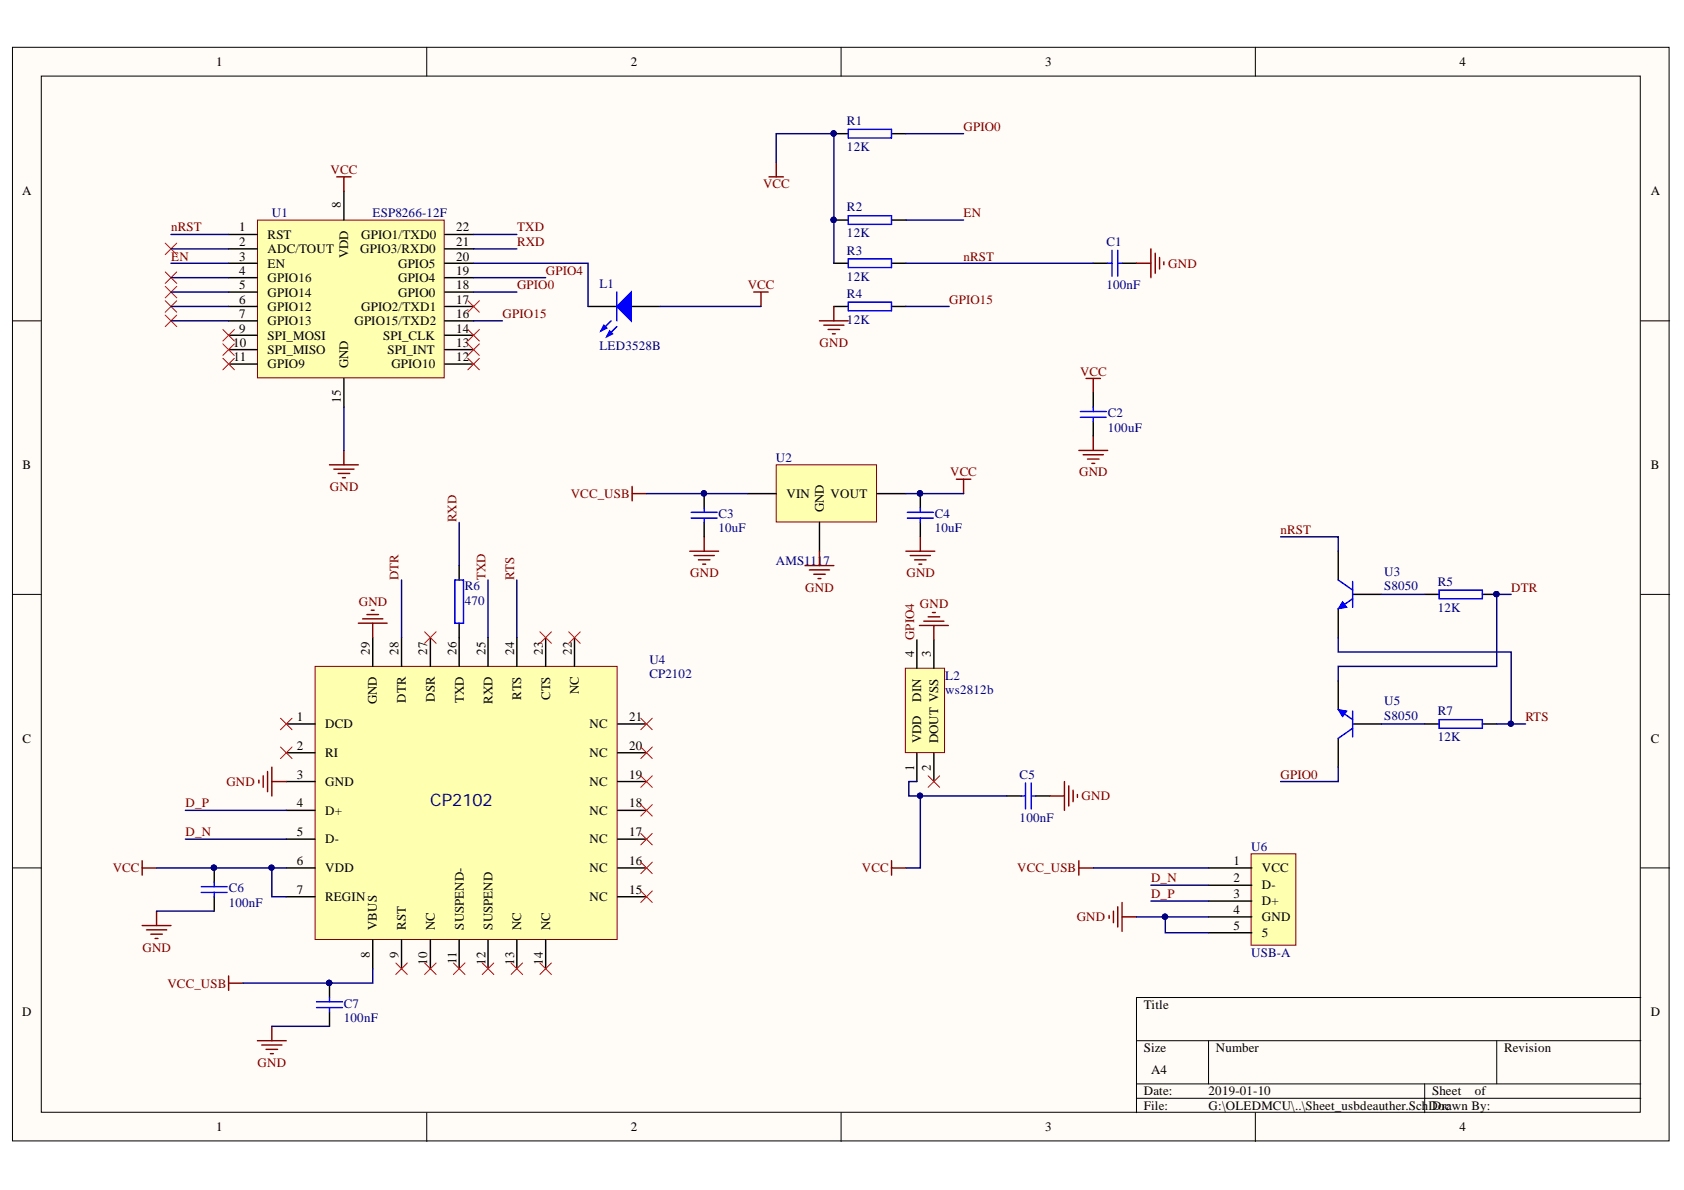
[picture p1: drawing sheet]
<svg xmlns="http://www.w3.org/2000/svg" width="297mm" height="210mm" viewBox="0 0 297 210" stroke-linecap="round" stroke-linejoin="round" font-family="sans-serif">
<defs><g id="words">
<text font-size="3" fill="#000080" x="75.9" y="142.1">CP2102</text>
<g font-size="2.3">
<text x="38.2" y="11.7">1</text>
<text x="111.2" y="11.7">2</text>
<text x="184.3" y="11.7">3</text>
<text x="257.4" y="11.7">4</text>
<text x="3.9" y="34.5">A</text>
<text x="291.2" y="34.5">A</text>
<text x="42.2" y="40.8">1</text>
<text x="60.1" y="36.8" transform="rotate(-90 60.1 36.8)">8</text>
<text x="80.5" y="40.8">22</text>
<text x="42.2" y="43.4">2</text>
<text x="42.2" y="46">3</text>
<text x="47.2" y="42.1">RST</text>
<text x="47.2" y="44.7">ADC/TOUT</text>
<text x="47.2" y="47.2">EN</text>
<text x="61.4" y="45.6" transform="rotate(-90 61.4 45.6)">VDD</text>
<text x="63.5" y="44.7">GPIO3/RXD0</text>
<text x="63.7" y="42.1">GPIO1/TXD0</text>
<text x="70.2" y="47.2">GPIO5</text>
<text x="80.5" y="46">20</text>
<text x="80.5" y="43.4">21</text>
<text x="42.2" y="48.5">4</text>
<text x="42.2" y="51.1">5</text>
<text x="42.2" y="53.6">6</text>
<text x="47.2" y="49.8">GPIO16</text>
<text x="47.2" y="52.3">GPIO14</text>
<text x="70.2" y="52.3">GPIO0</text>
<text x="70.2" y="49.8">GPIO4</text>
<text x="80.5" y="53.6">17</text>
<text x="80.5" y="51.1">18</text>
<text x="80.5" y="48.5">19</text>
<text x="42.2" y="56.1">7</text>
<text x="42.2" y="58.7">9</text>
<text x="47.2" y="54.9">GPIO12</text>
<text x="47.2" y="57.4">GPIO13</text>
<text x="47.2" y="59.9">SPI_MOSI</text>
<text x="62.5" y="57.4">GPIO15/TXD2</text>
<text x="63.7" y="54.9">GPIO2/TXD1</text>
<text x="67.6" y="59.9">SPI_CLK</text>
<text x="80.5" y="58.7">14</text>
<text x="80.5" y="56.1">16</text>
<text x="41.1" y="61.2">10</text>
<text x="41.2" y="63.7">11</text>
<text x="47.2" y="62.5">SPI_MISO</text>
<text x="47.2" y="65">GPIO9</text>
<text x="61.4" y="65" transform="rotate(-90 61.4 65)">GND</text>
<text x="68.4" y="62.5">SPI_INT</text>
<text x="69" y="65">GPIO10</text>
<text x="80.5" y="63.7">12</text>
<text x="80.5" y="61.2">13</text>
<text x="60.1" y="71.1" transform="rotate(-90 60.1 71.1)">15</text>
<text x="4" y="82.7">B</text>
<text x="291.2" y="82.7">B</text>
<text x="138.7" y="87.8">VIN</text>
<text x="146.5" y="87.8">VOUT</text>
<text x="145.3" y="90.4" transform="rotate(-90 145.3 90.4)">GND</text>
<text x="65.2" y="115.5" transform="rotate(-90 65.2 115.5)">29</text>
<text x="70.3" y="115.5" transform="rotate(-90 70.3 115.5)">28</text>
<text x="75.4" y="115.5" transform="rotate(-90 75.4 115.5)">27</text>
<text x="80.5" y="115.5" transform="rotate(-90 80.5 115.5)">26</text>
<text x="85.6" y="115.5" transform="rotate(-90 85.6 115.5)">25</text>
<text x="90.7" y="115.5" transform="rotate(-90 90.7 115.5)">24</text>
<text x="95.8" y="115.5" transform="rotate(-90 95.8 115.5)">23</text>
<text x="100.8" y="115.5" transform="rotate(-90 100.8 115.5)">22</text>
<text x="161.2" y="115.8" transform="rotate(-90 161.2 115.8)">4</text>
<text x="164.2" y="115.8" transform="rotate(-90 164.2 115.8)">3</text>
<text x="66.5" y="124.3" transform="rotate(-90 66.5 124.3)">GND</text>
<text x="71.6" y="123.9" transform="rotate(-90 71.6 123.9)">DTR</text>
<text x="76.7" y="123.7" transform="rotate(-90 76.7 123.7)">DSR</text>
<text x="81.8" y="124" transform="rotate(-90 81.8 124)">TXD</text>
<text x="86.9" y="124.2" transform="rotate(-90 86.9 124.2)">RXD</text>
<text x="92" y="123.4" transform="rotate(-90 92 123.4)">RTS</text>
<text x="97" y="123.5" transform="rotate(-90 97 123.5)">CTS</text>
<text x="102.1" y="122.5" transform="rotate(-90 102.1 122.5)">NC</text>
<text x="162.5" y="123.7" transform="rotate(-90 162.5 123.7)">DIN</text>
<text x="4" y="131">C</text>
<text x="52.4" y="127.2">1</text>
<text x="57.4" y="128.5">DCD</text>
<text x="104" y="128.5">NC</text>
<text x="111" y="127.2">21</text>
<text x="162.5" y="131.1" transform="rotate(-90 162.5 131.1)">VDD</text>
<text x="165.5" y="131.1" transform="rotate(-90 165.5 131.1)">DOUT VSS</text>
<text x="291.2" y="131">C</text>
<text x="52.4" y="132.3">2</text>
<text x="52.4" y="137.4">3</text>
<text x="57.4" y="133.6">RI</text>
<text x="104" y="133.6">NC</text>
<text x="111" y="137.4">19</text>
<text x="111" y="132.3">20</text>
<text x="161.2" y="136" transform="rotate(-90 161.2 136)">1</text>
<text x="164.2" y="136" transform="rotate(-90 164.2 136)">2</text>
<text x="52.4" y="142.4">4</text>
<text x="57.4" y="138.6">GND</text>
<text x="57.4" y="143.7">D+</text>
<text x="104" y="143.7">NC</text>
<text x="104" y="138.6">NC</text>
<text x="111" y="142.4">18</text>
<text x="52.4" y="147.5">5</text>
<text x="57.4" y="148.8">D-</text>
<text x="104" y="148.8">NC</text>
<text x="111" y="147.5">17</text>
<text x="52.4" y="152.6">6</text>
<text x="57.4" y="153.8">VDD</text>
<text x="104" y="153.8">NC</text>
<text x="111" y="152.6">16</text>
<text x="217.6" y="152.6">1</text>
<text x="217.6" y="155.6">2</text>
<text x="222.6" y="153.8">VCC</text>
<text x="52.4" y="157.6">7</text>
<text x="57.4" y="158.9">REGIN</text>
<text x="104" y="158.9">NC</text>
<text x="111" y="157.6">15</text>
<text x="217.6" y="158.4">3</text>
<text x="217.6" y="161.2">4</text>
<text x="222.6" y="156.9">D-</text>
<text x="222.6" y="159.7">D+</text>
<text x="66.5" y="164" transform="rotate(-90 66.5 164)">VBUS</text>
<text x="71.6" y="164" transform="rotate(-90 71.6 164)">RST</text>
<text x="76.7" y="164" transform="rotate(-90 76.7 164)">NC</text>
<text x="81.8" y="164" transform="rotate(-90 81.8 164)">SUSPEND-</text>
<text x="86.9" y="164" transform="rotate(-90 86.9 164)">SUSPEND</text>
<text x="92" y="164" transform="rotate(-90 92 164)">NC</text>
<text x="97" y="164" transform="rotate(-90 97 164)">NC</text>
<text x="217.6" y="164.1">5</text>
<text x="222.6" y="162.5">GND</text>
<text x="222.6" y="165.3">5</text>
<text x="65.2" y="169" transform="rotate(-90 65.2 169)">8</text>
<text x="70.3" y="169" transform="rotate(-90 70.3 169)">9</text>
<text x="75.4" y="170.2" transform="rotate(-90 75.4 170.2)">10</text>
<text x="80.5" y="170.1" transform="rotate(-90 80.5 170.1)">11</text>
<text x="85.6" y="170.2" transform="rotate(-90 85.6 170.2)">12</text>
<text x="90.7" y="170.2" transform="rotate(-90 90.7 170.2)">13</text>
<text x="95.8" y="170.2" transform="rotate(-90 95.8 170.2)">14</text>
<text x="3.9" y="179.3">D</text>
<text x="201.8" y="178">Title</text>
<text x="291.2" y="179.3">D</text>
<text x="201.8" y="185.6">Size</text>
<text x="214.4" y="185.6">Number</text>
<text x="265.3" y="185.6">Revision</text>
<text x="203" y="189.4">A4</text>
<text x="201.8" y="193.2">Date:</text>
<text x="201.8" y="195.8">File:</text>
<text x="213.2" y="193.2">2019-01-10</text>
<text x="213.2" y="195.8">G:\OLEDMCU\..\Sheet_usbdeauther.Sch</text>
<text x="252" y="195.8">DDorawn By:</text>
<text x="252.6" y="193.2">Sheet</text>
<text x="254.8" y="195.8">c</text>
<text x="260.2" y="193.2">of</text>
<text x="38.2" y="199.6">1</text>
<text x="111.2" y="199.6">2</text>
<text x="184.3" y="199.6">3</text>
<text x="257.4" y="199.6">4</text>
</g>
<g font-size="2.3" fill="#000080">
<text x="149.4" y="22.1">R1</text>
<text x="149.4" y="26.6">12K</text>
<text x="48" y="38.3">U1</text>
<text x="65.7" y="38.3">ESP8266-12F</text>
<text x="149.4" y="37.3">R2</text>
<text x="149.4" y="41.8">12K</text>
<text x="149.4" y="45">R3</text>
<text x="195.2" y="43.4">C1</text>
<text x="105.7" y="50.8">L1</text>
<text x="149.4" y="49.5">12K</text>
<text x="149.4" y="52.6">R4</text>
<text x="195.2" y="51.1">100nF</text>
<text x="149.4" y="57.1">12K</text>
<text x="105.7" y="61.7">LED3528B</text>
<text x="195.4" y="73.6">C2</text>
<text x="195.4" y="76.2">100uF</text>
<text x="136.9" y="81.5">U2</text>
<text x="126.7" y="91.4">C3</text>
<text x="126.7" y="93.9">10uF</text>
<text x="164.9" y="91.4">C4</text>
<text x="164.9" y="93.9">10uF</text>
<text x="136.9" y="99.7">AMS111</text>
<text x="145.3" y="99.7">7</text>
<text x="244.1" y="101.5">U3</text>
<text x="82" y="104.1">R6</text>
<text x="82" y="106.7">470</text>
<text x="244.1" y="104.1">S8050</text>
<text x="253.6" y="103.4">R5</text>
<text x="253.6" y="107.9">12K</text>
<text x="114.5" y="117.1">U4</text>
<text x="114.5" y="119.6">CP2102</text>
<text x="166.7" y="119.9">L2</text>
<text x="166.7" y="122.5">ws2812b</text>
<text x="244.1" y="124.4">U5</text>
<text x="244.1" y="127">S8050</text>
<text x="253.6" y="126.2">R7</text>
<text x="253.6" y="130.8">12K</text>
<text x="179.9" y="137.4">C5</text>
<text x="179.9" y="145">100nF</text>
<text x="220.7" y="150.1">U6</text>
<text x="40.4" y="157.4">C6</text>
<text x="40.4" y="159.9">100nF</text>
<text x="220.7" y="168.9">USB-A</text>
<text x="60.7" y="177.8">C7</text>
<text x="60.7" y="180.3">100nF</text>
</g>
<g font-size="2.3" fill="#800000">
<text x="170" y="23.1">GPIO0</text>
<text x="58.3" y="30.7">VCC</text>
<text x="134.6" y="33.2">VCC</text>
<text x="30.2" y="40.8">nRST</text>
<text x="91.2" y="40.8">TXD</text>
<text x="170" y="38.3">EN</text>
<text x="30.2" y="46">EN</text>
<text x="91.2" y="43.4">RXD</text>
<text x="170" y="46">nRST</text>
<text x="206.1" y="47.2">GND</text>
<text x="91.2" y="51.1">GPIO0</text>
<text x="96.3" y="48.5">GPIO4</text>
<text x="131.9" y="51.1">VCC</text>
<text x="167.4" y="53.6">GPIO15</text>
<text x="88.7" y="56.1">GPIO15</text>
<text x="144.6" y="61.2">GND</text>
<text x="190.5" y="66.3">VCC</text>
<text x="58.2" y="86.6">GND</text>
<text x="100.7" y="87.8">VCC_USB</text>
<text x="167.6" y="84">VCC</text>
<text x="190.3" y="84">GND</text>
<text x="80.5" y="92.1" transform="rotate(-90 80.5 92.1)">RXD</text>
<text x="225.9" y="94.2">nRST</text>
<text x="121.7" y="101.8">GND</text>
<text x="159.9" y="101.8">GND</text>
<text x="63.3" y="106.9">GND</text>
<text x="70.3" y="102.3" transform="rotate(-90 70.3 102.3)">DTR</text>
<text x="85.6" y="102.3" transform="rotate(-90 85.6 102.3)">TXD</text>
<text x="90.7" y="102.3" transform="rotate(-90 90.7 102.3)">RTS</text>
<text x="142" y="104.4">GND</text>
<text x="162.3" y="107.3">GND</text>
<text x="266.6" y="104.4">DTR</text>
<text x="161.2" y="112.8" transform="rotate(-90 161.2 112.8)">GPIO4</text>
<text x="269.1" y="127.2">RTS</text>
<text x="225.9" y="137.4">GPIO0</text>
<text x="32.7" y="142.4">D_P</text>
<text x="39.9" y="138.6">GND</text>
<text x="190.8" y="141.2">GND</text>
<text x="32.7" y="147.5">D_N</text>
<text x="19.9" y="153.8">VCC</text>
<text x="152" y="153.8">VCC</text>
<text x="179.4" y="153.8">VCC_USB</text>
<text x="203" y="155.6">D_N</text>
<text x="203" y="158.4">D_P</text>
<text x="25.1" y="167.9">GND</text>
<text x="189.9" y="162.5">GND</text>
<text x="29.5" y="174.2">VCC_USB</text>
<text x="45.4" y="188.2">GND</text>
</g>
</g></defs>
<g fill="#fffcf8" stroke="#000" stroke-width=".18">
<path d="M2.2 8.3h292.2v192.9h-292.2z"/>
<path d="M7.3 13.4h282v182.8h-282z"/>
</g>
<g fill="none" stroke="#000" stroke-width=".18">
<path d="M75.3 8.3v5.1M148.4 8.3v5.1M221.4 8.3v5.1M2.2 56.6h5.1M289.4 56.6h5.1M2.2 104.8h5.1M289.4 104.8h5.1M2.2 153.1h5.1M289.4 153.1h5.1M289.4 176h-88.9v20.3M75.3 196.3v5M148.4 196.3v5"/>
<path d="M200.5 183.6h88.9M200.5 191.2h88.9M200.5 193.7h88.9M213.2 183.6v7.6M221.4 196.3v5M251.3 191.2v5.1M264 183.6v7.6"/>
</g>
<path d="M60.7 79.4v2.6M58.1 82h5.1M58.9 82.8h3.5M59.6 83.5h2.1M60.4 84.3h.5" fill="none" stroke="#800000" stroke-width=".25"/>
<path d="M136.9 82h17.7v10.1h-17.7z" fill="#ffffb0" stroke="#800000" stroke-width=".18"/>
<path d="M131.8 87.1h5.1M144.5 92.1v5.1M154.7 87.1h5.1" fill="none" stroke="#000" stroke-width=".25"/>
<path d="M142 99.8h5.1M144.5 97.2v2.6M168.7 84.5h2.5M170 84.5v2.6M142.8 100.5h3.5M143.5 101.3h2.1M144.3 102.1h.5" fill="none" stroke="#800000" stroke-width=".25"/>
<path d="M55.6 117.5h53.3v48.2h-53.3z" fill="#ffffb0" stroke="#800000" stroke-width=".18"/>
<g fill="none" stroke="#000" stroke-width=".25">
<path d="M192.8 69.3v2.5M192.8 74.4v2.5M81 99.8v2.5M236 97.2v5.1M65.7 112.5v5M70.8 112.5v5M75.9 112.5v5M81 109.9v7.6M86.1 112.5v5M91.2 112.5v5M96.2 112.5v5M101.3 112.5v5"/>
<path d="M236 107.4v5.1M238.6 104.8h5.1M50.5 127.7h5.1M50.5 132.8h5.1M50.5 137.9h5.1M109 127.7h5M109 132.8h5M109 137.9h5M37.8 153.1v2.5M37.8 158.2v2.5M50.5 142.9h5.1M50.5 148h5.1"/>
<path d="M50.5 153.1h5.1M50.5 158.2h5.1M109 142.9h5M109 148h5M109 153.1h5M109 158.2h5M58.1 173.4v2.6M58.1 178.5v2.5M65.7 165.8v5.1M70.8 165.8v5.1M75.9 165.8v5.1M81 165.8v5.1"/>
<path d="M86.1 165.8v5.1M91.2 165.8v5.1M96.2 165.8v5.1"/>
</g>
<g fill="none" stroke="#f00" stroke-width=".18">
<path d="M74.9 111.4l2 2.1M76.9 111.4l-2 2.1M95.2 111.4l2.1 2.1M97.3 111.4l-2.1 2.1M100.3 111.4l2 2.1M102.3 111.4l-2 2.1M49.5 126.7l2 2M49.5 131.8l2 2M51.5 126.7l-2 2M51.5 131.8l-2 2M113 136.8l2.1 2.1M113 131.8l2.1 2"/>
<path d="M113 126.7l2.1 2M115.1 136.8l-2.1 2.1M115.1 131.8l-2.1 2M115.1 126.7l-2.1 2M113 157.2l2.1 2M113 152.1l2.1 2M113 147l2.1 2M113 141.9l2.1 2.1M115.1 147l-2.1 2M115.1 152.1l-2.1 2M115.1 157.2l-2.1 2M115.1 141.9l-2.1 2.1"/>
<path d="M69.8 169.9l2 2M71.8 169.9l-2 2M74.9 169.9l2 2M76.9 169.9l-2 2M80 169.9l2 2M82 169.9l-2 2M85.1 169.9l2 2M87.1 169.9l-2 2M90.1 169.9l2.1 2M92.2 169.9l-2.1 2M95.2 169.9l2.1 2M97.3 169.9l-2.1 2"/>
</g>
<g fill="none" stroke="#800000" stroke-width=".25">
<path d="M190.3 79.4h5.1M191.6 66.8h2.5M192.8 66.8v2.5M192.8 76.9v2.5M191.1 80.2h3.5M191.8 81h2.1M192.6 81.7h.5M63.2 109.9h5.1M64 109.2h3.5M64.7 108.4h2.1M65.5 107.6h.5M65.7 109.9v2.6"/>
<path d="M45.7 137.6v.5M46.4 136.8v2.1M47.2 136.1v3.5M48 135.3v5.1M48 137.9h2.5M25.1 151.8v2.6M25.1 153.1h2.5M25.1 163.3h5.1M25.8 164h3.6M26.6 164.8h2M27.4 165.5h.5M27.6 160.7v2.6"/>
<path d="M40.3 172.1v2.6M40.3 173.4h2.6M45.4 183.6h5.1M46.2 184.3h3.5M46.9 185.1h2.1M47.7 185.9h.5M48 181v2.6"/>
</g>
<g fill="#000080" stroke="#000080" stroke-width=".18">
<circle cx="37.7" cy="153" r=".46"/>
<circle cx="58.1" cy="173.4" r=".47"/>
</g>
<g fill="none" stroke="#00f" stroke-width=".25">
<path d="M190.6 73.6h4.5M190.6 72.6h4.5M192.8 71.8v.8M192.8 73.6v.8M80.2 102.3h1.6v7.6h-1.6zM236 102.3l2.6 1.8M238.6 105.6l-2.6 1.8M238.6 102.6v4.5M35.5 156.4h4.6M35.5 157.4h4.6M37.8 155.6v.8M37.8 157.4v.8"/>
<path d="M55.8 176.7h4.6M55.8 177.7h4.6M58.1 176v.7M58.1 177.7v.8"/>
</g>
<path d="M236.8 106.1l.8 1-1.6 .3z" fill="#00f"/>
<path d="M236.8 106.1l.8 1-1.6 .3z" fill="none" stroke="#00f" stroke-width=".18"/>
<path d="M236 120.1v5.1M236 130.2v5.1M238.6 127.7h5.1" fill="none" stroke="#000" stroke-width=".25"/>
<path d="M236 125.2l2.6 1.7M238.6 128.5l-2.6 1.7M238.6 125.4v4.6" fill="none" stroke="#00f" stroke-width=".25"/>
<path d="M236 125.2l1.6 .2-.8 1z" fill="#00f"/>
<path d="M236 125.2l1.6 .2-.8 1z" fill="none" stroke="#00f" stroke-width=".18"/>
<g fill="none" stroke="#000" stroke-width=".25">
<path d="M147.1 23.6h2.5M147.1 38.8h2.5M157.3 23.6h2.5M157.3 38.8h2.5M147.1 46.4h2.5M147.1 54.1h2.5M157.3 46.4h2.5M157.3 54.1h2.5M192.8 46.4h2.6M197.9 46.4h2.6M124.2 87.1v2.5M124.2 92.1v2.6"/>
<path d="M162.3 87.1v2.5M162.3 92.1v2.6M251.3 104.8h2.5M261.5 104.8h2.5M251.3 127.7h2.5M261.5 127.7h2.5"/>
</g>
<g fill="#000080" stroke="#000080" stroke-width=".18">
<circle cx="264" cy="104.8" r=".46"/>
<circle cx="147" cy="23.5" r=".46"/>
<circle cx="147" cy="38.8" r=".46"/>
<circle cx="124.2" cy="87" r=".46"/>
<circle cx="162.3" cy="87" r=".47"/>
</g>
<g fill="none" stroke="#00f" stroke-width=".25">
<path d="M149.6 22.8h7.7v1.5h-7.7zM149.6 38.1h7.7v1.5h-7.7zM149.6 45.7h7.7v1.5h-7.7zM149.6 53.3h7.7v1.5h-7.7zM195.4 46.4h.7M196.1 44.2v4.5M197.2 46.4h.7M197.2 44.2v4.5M121.9 91.4h4.6M121.9 90.4h4.6M124.2 89.6v.8M124.2 91.4v.7"/>
<path d="M160 91.4h4.6M160 90.4h4.6M162.3 89.6v.8M162.3 91.4v.7M253.8 104.1h7.7v1.5h-7.7zM253.8 126.9h7.7v1.6h-7.7z"/>
</g>
<g fill="none" stroke="#800000" stroke-width=".25">
<path d="M135.6 31.2h2.6M136.9 28.7v2.5M144.5 56.6h5.1M145.3 57.4h3.6M146.1 58.1h2M146.8 58.9h.5M147.1 54.1v2.5M200.5 46.4h2.5M203 43.9v5.1M203.8 44.7v3.5M204.5 45.4v2.1M205.3 46.2v.5"/>
<path d="M121.7 97.2h5.1M122.4 98h3.6M123.2 98.8h2M124 99.5h.5M124.2 94.7v2.5M159.8 97.2h5.1M160.6 98h3.5M161.3 98.8h2.1M162.1 99.5h.5M162.3 94.7v2.5"/>
</g>
<path d="M45.4 38.8h33v27.9h-33z" fill="#ffffb0" stroke="#800000" stroke-width=".18"/>
<g fill="none" stroke="#000" stroke-width=".25">
<path d="M60.7 33.7v5.1M40.3 41.4h5.1M40.3 43.9h5.1M40.3 46.4h5.1M40.3 49h5.1M40.3 51.5h5.1M40.3 54.1h5.1M40.3 56.6h5.1M40.3 59.1h5.1M78.5 41.4h5M78.5 43.9h5M78.5 46.4h5"/>
<path d="M78.5 49h5M78.5 51.5h5M78.5 54.1h5M78.5 56.6h5M78.5 59.1h5M40.3 61.7h5.1M40.3 64.2h5.1M60.7 66.8v5M78.5 61.7h5M78.5 64.2h5"/>
</g>
<path d="M59.4 31.2h2.5M60.7 31.2v2.5M111.5 85.8v2.5M111.5 87.1h2.5" fill="none" stroke="#800000" stroke-width=".25"/>
<path d="M39.3 58.1l2 2M41.3 58.1l-2 2M82.5 58.1l2.1 2M84.6 58.1l-2.1 2M39.3 60.7l2 2M39.3 63.2l2 2M41.3 60.7l-2 2M41.3 63.2l-2 2M82.5 60.7l2.1 2M82.5 63.2l2.1 2M84.6 60.7l-2.1 2M84.6 63.2l-2.1 2" fill="none" stroke="#f00" stroke-width=".18"/>
<path d="M220.7 150.6h7.9v16.1h-7.9z" fill="#ffffb0" stroke="#800000" stroke-width=".18"/>
<path d="M103.7 54.1h5.1M111.3 54.1h5.1M213.2 153.1h7.6M213.2 156.1h7.6M213.2 158.9h7.6M213.2 161.7h7.6M213.2 164.5h7.6" fill="none" stroke="#000" stroke-width=".25"/>
<path d="M190.3 151.8v2.6M190.3 153.1h2.5M197.2 160v3.5M197.9 159.2v5.1M195.6 161.5v.5M196.4 160.7v2M197.9 161.7h2.6" fill="none" stroke="#800000" stroke-width=".25"/>
<path d="M29.1 50.5l2.1 2M29.1 53l2.1 2.1M29.1 55.6l2.1 2M29.1 42.9l2.1 2M29.1 48l2.1 2M31.2 50.5l-2.1 2M31.2 53l-2.1 2.1M31.2 55.6l-2.1 2M31.2 42.9l-2.1 2M31.2 48l-2.1 2" fill="none" stroke="#f00" stroke-width=".18"/>
<path d="M108.8 54.1l2.5-2.6v5.1z" fill="#00f"/>
<path d="M107.8 56.6l-1.8 1.8M108.8 54.1l2.5-2.6v5.1zM108.8 57.6l-1.8 1.8" fill="none" stroke="#00f" stroke-width=".25"/>
<path d="M106.5 57.4l.5 .5-1 .5z" fill="#00f"/>
<path d="M106.5 57.4l.5 .5-1 .5z" fill="none" stroke="#00f" stroke-width=".25"/>
<path d="M107.5 58.4l.5 .5-1 .5z" fill="#00f"/>
<path d="M107.5 58.4l.5 .5-1 .5zM108.8 51.5v5.1" fill="none" stroke="#00f" stroke-width=".25"/>
<path d="M133 51.5h2.5M134.2 51.5v2.6" fill="none" stroke="#800000" stroke-width=".25"/>
<g fill="none" stroke="#000080" stroke-width=".25">
<path d="M136.9 28.7v-5.1h10.2v22.8M159.8 23.6h10.2M159.8 38.8h10.2M30.2 46.4h10.1M30.2 54.1h10.1M30.2 41.4h10.1M30.2 49h10.1M30.2 43.9h10.1M30.2 51.5h10.1M30.2 56.6h10.1M83.5 46.4h20.2v7.7M83.5 41.4h7.7"/>
<path d="M83.5 49h12.7M83.5 43.9h7.7M83.5 51.5h7.7M83.5 56.6h5.1M116.4 54.1h17.8M159.8 46.4h33M159.8 54.1h7.6M60.7 71.8v7.6M81 92.1v7.7M114 87.1h17.8M159.8 87.1h10.2M225.9 94.7h10.1v2.5"/>
<path d="M70.8 102.3v10.2M86.1 102.3v10.2M91.2 102.3v10.2M236 112.5v2.5h30.6v12.7M243.7 104.8h7.6M266.6 104.8h-2.6v12.7h-28v2.6M236 135.3v2.6h-10.1M243.7 127.7h7.6M264 127.7h5.1M27.6 153.1h22.9M32.7 142.9h17.8M32.7 148h17.8"/>
<path d="M48 153.1v5.1h2.5M192.8 153.1h20.4M203 158.9h10.2M203 156.1h10.2M27.6 160.7h10.2M65.7 170.9v2.5h-22.8M200.5 161.7h12.7M205.5 161.7v2.8h7.7M48 181h10.1"/>
</g>
<g fill="#000080" stroke="#000080" stroke-width=".18">
<circle cx="162.3" cy="87" r=".47"/>
<circle cx="47.9" cy="153" r=".46"/>
<circle cx="58.1" cy="173.4" r=".47"/>
<circle cx="266.5" cy="127.7" r=".46"/>
<circle cx="264" cy="104.8" r=".46"/>
<circle cx="147" cy="38.8" r=".46"/>
<circle cx="147" cy="23.5" r=".46"/>
<circle cx="124.2" cy="87" r=".46"/>
<circle cx="205.5" cy="161.7" r=".47"/>
<circle cx="37.7" cy="153" r=".46"/>
</g>
<path d="M82.5 53l2.1 2.1M84.6 53l-2.1 2.1" fill="none" stroke="#f00" stroke-width=".18"/>
<path d="M159.7 117.9h6.9v14.9h-6.9z" fill="#ffffb0" stroke="#800000" stroke-width=".18"/>
<path d="M161.7 112.9v5M164.7 112.9v5M161.7 132.9v5M164.7 132.9v5M177.6 140.4h2.5M182.7 140.4h2.5" fill="none" stroke="#000" stroke-width=".25"/>
<path d="M180.9 138.1v4.6M181.9 138.1v4.6M180.1 140.4h.8M181.9 140.4h.8" fill="none" stroke="#00f" stroke-width=".25"/>
<path d="M162.2 110.3h5.1M162.9 109.6h3.6M163.7 108.8h2M164.5 108h.5M164.7 110.3v2.6M187.8 137.9v5M188.5 138.6v3.6M189.3 139.4v2M157.3 151.8v2.6M157.3 153.1h2.5M185.2 140.4h2.6M190 140.1v.6" fill="none" stroke="#800000" stroke-width=".25"/>
<path d="M163.7 136.8l2 2.1M165.7 136.8l-2 2.1" fill="none" stroke="#f00" stroke-width=".18"/>
<path d="M161.7 137.9h-1.4v2.5h17.3M162.3 140.4v12.7h-2.5" fill="none" stroke="#000080" stroke-width=".25"/>
<circle cx="162.3" cy="140.3" r=".46" fill="#000080" stroke="#000080" stroke-width=".18"/>
<use href="#words"/>
</svg>
